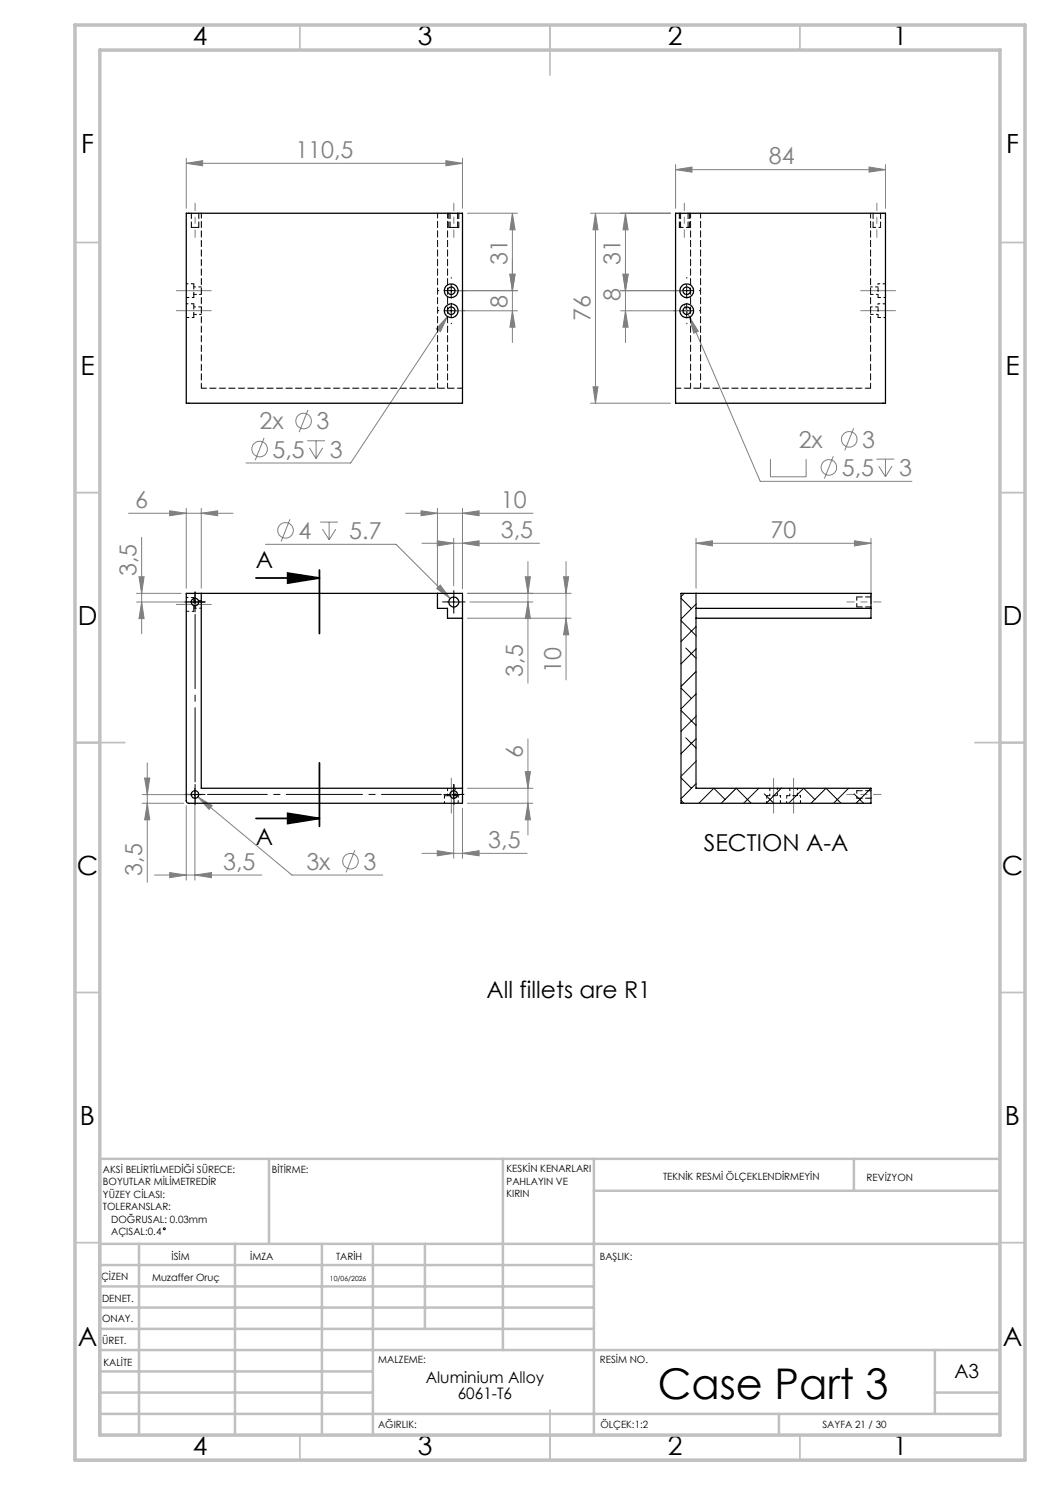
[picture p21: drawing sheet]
<svg xmlns="http://www.w3.org/2000/svg" width="210mm" height="297mm" viewBox="0 0 210 297" stroke-linecap="round" stroke-linejoin="round" font-family="sans-serif">
<defs><g id="words">
<text font-size="8.5" x="131.5" y="279.7">Case Part 3</text>
<g font-size="5.3">
<text x="38.5" y="8.9">4</text>
<text x="83.5" y="8.9">3</text>
<text x="133.6" y="8.9">2</text>
<text x="178.6" y="8.9">1</text>
<text x="16.2" y="30.7">F</text>
<text x="201.2" y="30.7">F</text>
<text x="16.1" y="74.9">E</text>
<text x="201.1" y="74.9">E</text>
<text x="15.5" y="124.9">D</text>
<text x="200.5" y="124.9">D</text>
<text x="15.4" y="174.9">C</text>
<text x="200.4" y="174.9">C</text>
<text x="16" y="224.9">B</text>
<text x="201" y="224.9">B</text>
<text x="15.5" y="269.2">A</text>
<text x="200.5" y="269.2">A</text>
<text x="38.5" y="290.9">4</text>
<text x="83.5" y="290.9">3</text>
<text x="133.6" y="290.9">2</text>
<text x="178.6" y="290.9">1</text>
</g>
<g font-size="4.7" fill="#808080">
<text x="59.1" y="31.6">110,5</text>
<text x="153.8" y="32.9">84</text>
<text x="101.5" y="53" transform="rotate(-90 101.5 53)">31</text>
<text x="124.1" y="53" transform="rotate(-90 124.1 53)">31</text>
<text x="101.5" y="61.7" transform="rotate(-90 101.5 61.7)">8</text>
<text x="118.1" y="64.2" transform="rotate(-90 118.1 64.2)">76</text>
<text x="124.1" y="60.3" transform="rotate(-90 124.1 60.3)">8</text>
<text x="51.9" y="85.9">2x</text>
<text x="63.3" y="85.9">3</text>
<text x="159.7" y="89.6">2x</text>
<text x="172.4" y="89.6">3</text>
<text x="54.5" y="91.5">5,5</text>
<text x="66" y="91.5">3</text>
<text x="168.4" y="95.2">5,5</text>
<text x="179.8" y="95.2">3</text>
<text x="27" y="101.6">6</text>
<text x="100.2" y="101.6">10</text>
<text x="59.7" y="107.8">4</text>
<text x="69.9" y="107.8">5.7</text>
<text x="100.2" y="107.6">3,5</text>
<text x="154.1" y="107.6">70</text>
<text x="27.3" y="115.2" transform="rotate(-90 27.3 115.2)">3,5</text>
<text x="104.6" y="135.3" transform="rotate(-90 104.6 135.3)">3,5</text>
<text x="112.2" y="134.7" transform="rotate(-90 112.2 134.7)">10</text>
<text x="104.6" y="151.6" transform="rotate(-90 104.6 151.6)">6</text>
<text x="44.7" y="174">3,5</text>
<text x="61.3" y="173.9">3x</text>
<text x="72.7" y="173.9">3</text>
<text x="97.7" y="169.6">3,5</text>
<text x="28.5" y="175.1" transform="rotate(-90 28.5 175.1)">3,5</text>
</g>
<g font-size="4.7">
<text x="51.2" y="113.6">A</text>
<text x="51.2" y="169">A</text>
<text x="140.8" y="170.1">SECTION A-A</text>
<text x="97.3" y="199.6">All fillets are R1</text>
</g>
<text font-size="3.9" x="190.9" y="275.5">A3</text>
<g font-size="3.2">
<text x="85.1" y="276.7">Aluminium Alloy</text>
<text x="91.6" y="279.8">6061-T6</text>
</g>
<g font-size="2">
<text x="20.6" y="234.6">AKSİ BELİRTİLMEDİĞİ SÜRECE:</text>
<text x="20.6" y="237.1">BOYUTLAR MİLİMETREDİR</text>
<text x="20.6" y="239.6">YÜZEY CİLASI:</text>
<text x="54.4" y="234.6">BİTİRME:</text>
<text x="101.3" y="234.5">KESKİN KENARLARI</text>
<text x="101.3" y="237">PAHLAYIN VE</text>
<text x="101.3" y="239.5">KIRIN</text>
<text x="132.6" y="236">TEKNİK RESMİ ÖLÇEKLENDİRMEYİN</text>
<text x="173.3" y="236.2">REVİZYON</text>
<text x="20.6" y="242.1">TOLERANSLAR:</text>
<text x="22.2" y="244.6">DOĞRUSAL: 0.03mm</text>
<text x="22.2" y="247.1">AÇISAL:0.4</text>
<text x="34.3" y="252">İSİM</text>
<text x="50" y="251.9">İMZA</text>
<text x="67.2" y="251.9">TARİH</text>
<text x="120" y="251.9">BAŞLIK:</text>
<text x="20.2" y="256.1">ÇİZEN</text>
<text x="30.4" y="256.1">Muzaffer Oruç</text>
<text x="20.4" y="260.3">DENET.</text>
<text x="20.4" y="264.4">ONAY.</text>
<text x="20.5" y="268.8">ÜRET.</text>
<text x="20.7" y="273.1">KALİTE</text>
<text x="75.6" y="272.5">MALZEME:</text>
<text x="120" y="272.5">RESİM NO.</text>
<text x="75.6" y="285.5">AĞIRLIK:</text>
<text x="120.1" y="285.6">ÖLÇEK:1:2</text>
<text x="164.5" y="285.6">SAYFA 21 / 30</text>
</g>
<text font-size="1.4" x="66" y="256.1">10/06/2026</text>
</g></defs>
<g fill="none" stroke="#808080" stroke-width=".2">
<path d="M37.3 32.7l3.2-.6v1.1zM37.3 31.6v10.1M37.3 32.7h55.2M89.2 32.1l3.3 .6-3.3 .5zM92.5 31.6v10.1M135.1 33.9l3.3-.5v1zM135.1 32.9v8.8M135.1 33.9h42M173.8 33.4l3.3 .5-3.3 .5zM177.1 32.9v8.8M93.5 42.6h10M102 54.9h1l-.5 3.2z"/>
<path d="M102.5 42.6l.5 3.4h-1zM102.5 42.6v25.9M103.5 58.1h-12.2M118.1 42.6h16M119.1 42.6v38M119.1 42.6l.5 3.4h-1zM124.6 54.9h1l-.5 3.2zM125.1 42.6v25.9M125.1 42.6l.5 3.4h-1zM136.3 58.1h-12.2M89.5 63.3l-1.4 3-.9-.5zM89.5 63.3l-19.4 29.3h-20.9"/>
<path d="M91.3 62.2h12.2M102.5 62.2l.5 3.2h-1zM118.6 77.4h1l-.5 3.2zM124.1 62.2h12.2M125.1 62.2l.5 3.2h-1zM136.8 60.9l15.2 35.4h30.4M137.9 63.4l1.8 2.8-1 .4zM52.8 87.6l-1.8 4.4M61.5 88.2h3.5M61.6 82l-1.8 4.4M61.9 89.6l1.3 2.1M63.2 88.2v3.5"/>
<path d="M64.6 89.6l-1.4 2.1M118.1 80.6h16M154.1 91.8v3.6h7.1v-3.6M166.7 91.3l-1.8 4.4M170.7 85.7l-1.8 4.4M175.3 91.8h3.6M175.8 93.2l1.3 2.2M177.1 91.8v3.6M178.4 93.2l-1.3 2.2M25.7 102.7h20.9M27.3 118.7h8.9M27.8 115.4h1l-.5 3.3z"/>
<path d="M28.3 107.5v19.2M33.9 102.2l3.4 .5-3.4 .4zM37.3 101.7v15.9M40.3 102.7l3.2-.5v.9zM40.3 101.7v15.9M53.1 108.9h26.1l10.8 10.8M58 103.9l-1.8 4.4M64 104.4h3.6M64.5 105.8l1.3 2.1M65.8 104.4v3.5M67.2 105.8l-1.4 2.1M81.1 102.7h25.5"/>
<path d="M84.2 102.2l3.3 .5-3.3 .4zM84.4 108.7h23.5M87.3 117.7l.8-.7 1.9 2.7zM87.5 108.2l3.2 .5-3.2 .5zM87.5 101.7v15.9M90.7 107.7v9.5M92.5 102.7l3.3-.5v.9zM92.5 108.7l3.3-.5v1zM92.5 101.7v15.9M93.5 118.7h20.7M105.1 115.4h1l-.5 3.3zM105.6 112.3v24.3"/>
<path d="M112.7 115.4h1l-.5 3.3zM113.2 112.3v23.7M139.2 108.7l3.3-.5v1zM139.2 107.7v9.9M139.2 108.7h35M170.9 108.2l3.3 .5-3.3 .5zM174.2 107.7v12.9M27.3 120.4h10.7M28.3 120.4l.5 3.3h-1zM93.5 123.6h20.7M94 120.4h12.6M105.6 120.4l.5 3.3h-1z"/>
<path d="M113.2 123.6l.5 3.4h-1zM28.4 158.9h9.6M28.9 155.6h1.1l-.5 3.3zM29.5 152.6v23.9M39 159.9v16.1M39.6 159.4l2.8 1.7-.6 .8zM39.6 159.4l18.8 15.6h18.2M90.7 159.9v11.8M93.5 157.7h13.1M105.1 154.3h1l-.5 3.4zM105.6 147.8v19.2M28.4 160.7h8.4"/>
<path d="M29.5 160.7l.5 3.3h-1.1zM30.9 175h21.5M33.9 174.5l3.4 .5-3.4 .5zM37.3 161.1v14.9M39 175l3.3-.5v1zM71 170l-1.8 4.5M84.4 170.7h21M87.5 170.1l3.2 .6-3.2 .5zM92.5 170.7l3.3-.6v1.1zM92.5 161.6v10.1M93.5 160.7h13.1M105.6 160.7l.5 3.3h-1z"/>
<circle cx="51.9" cy="89.8" r="1.55"/>
<circle cx="60.7" cy="84.2" r="1.55"/>
<circle cx="165.8" cy="93.5" r="1.55"/>
<circle cx="169.9" cy="87.9" r="1.55"/>
<circle cx="57.1" cy="106.1" r="1.55"/>
<circle cx="70.1" cy="172.2" r="1.55"/>
</g>
<g fill="none" stroke="#000" stroke-width=".2">
<path d="M89 58.1h2.5M90.2 56.9v2.5M136.1 58.1h2.5M137.3 56.9v2.5M89 62.2h2.5M90.2 60.9v2.5M136.1 62.2h2.5M137.3 60.9v2.5M39 119.2v2.5M90.7 119.2v2.5M37.7 120.4h2.6M89.5 120.4h2.5"/>
<path d="M37.7 158.9h2.6M39 157.7v2.5M89.5 158.9h2.5M90.7 157.7v2.5"/>
<circle cx="32.9" cy="245.8" r=".19"/>
</g>
<path d="M51.2 115.6h12.7M57.5 114.6l6.4 1-6.4 1zM63.9 114v12.7M63.9 152.6v12.7M51.2 163.7h12.7M57.5 162.7l6.4 1-6.4 1z" fill="none" stroke="#000" stroke-width=".35"/>
<g fill="none" stroke="#000" stroke-width=".2" stroke-dasharray="15.2 1.3 1.3 1.3">
<path d="M87.8 58.1h-.2M90.3 59.6v-.1M90.3 55.6v-.1M92.8 58.1h.1M134.9 58.1h-.2M137.4 59.6v-.1M137.4 55.6v-.1M139.9 58.1h.1M87.8 62.1h-.2M90.3 64.6v.2M90.3 60.6v.2M92.8 62.1h.1"/>
<path d="M134.9 62.1h-.2M137.4 64.6v.2M137.4 60.6v.2M139.9 62.1h.1M39 119.1v-.7M90.8 119.1v-1M37.8 120.4h-.8M39 121.6v.8M39 120.4v-1.3M39 120.4h-1.2M39 120.4v1.2M39 120.4h1.3"/>
<path d="M40.3 120.4h.7M89.5 120.4h-1M90.8 121.6v1M92 120.4h1M37.8 158.9h-.8M39 157.6v-.7M39 158.9v-1.3M39 158.9h-1.2M39 158.9v1.2M39 158.9h1.3M40.3 158.9h.7M89.5 158.9h-.7"/>
<path d="M90.8 157.6v-.7M92 158.9h.8M39 160.1v.8M90.8 160.1v.8"/>
</g>
<path d="M41.5 158.9h46.8" fill="none" stroke="#000" stroke-width=".2" stroke-dasharray="15.2 1.3 1.3 1.3" stroke-dashoffset="3.3"/>
<path d="M39 156.4v-33.5" fill="none" stroke="#000" stroke-width=".2" stroke-dasharray="15.2 1.3 1.3 1.3" stroke-dashoffset=".4"/>
<path d="M39 47.5v-6.9M90.8 47.5v-6.9M136.9 47.5v-6.9M175.4 47.5v-6.9M169.4 120.4h6.8M169.4 158.9h6.8" fill="none" stroke="#808080" stroke-width=".2" stroke-dasharray="15.2 1.3 1.3 1.3" stroke-dashoffset="13.7"/>
<g fill="none" stroke="#808080" stroke-width=".2" stroke-dasharray="15.2 1.3 1.3 1.3">
<path d="M38.8 58.1h3.5M38.8 58.1h-3.5M172.1 58.1h3.5M175.6 58.1h3.5M38.8 62.1h3.5M38.8 62.1h-3.5M172.1 62.1h3.5M175.6 62.1h3.5M38.8 120.9h3.5M38.8 120.9h-3.5M90.3 155.6v3.5M90.3 159.1v3.5"/>
<path d="M154.7 159.1v3.5M154.7 155.6v3.5M158.7 159.1v3.5M158.7 155.6v3.5"/>
</g>
<g fill="none" stroke="#c0c0c0" stroke-width=".35">
<path d="M60 5v5M110 5v10M160 5v5M15 48.5h5M200 48.5h5M15 98.5h5M200 98.5h5M15 148.5h10M195 148.5h10M15 198.5h5M200 198.5h5M15 248.5h5"/>
<path d="M200 248.5h5M60 287v5M110 282v10M160 287v5"/>
</g>
<g fill="none" stroke="#c0c0c0" stroke-width=".5">
<path d="M53.8 231.8v17M100.6 231.8v38.2M118.8 231.8v55.2M118.8 238.2h81.2M170.8 231.8v6.4M200 231.8h-180v55.2M20 248.8h180M20 257.3h98.8M20 253h98.8M27.8 248.8v38.2M47 248.8v38.2M64.4 248.8v38.2"/>
<path d="M74.6 248.8v38.2M85 248.8v17M20 265.8h98.8M20 261.5h98.8M20 278.5h54.6M20 274.3h54.6M20 270h180M187 278.5h13M187 270v12.8M20 282.8h180M155.8 282.8v4.2"/>
</g>
<path d="M15 5h190v287h-190zM20 10h180v277h-180z" fill="none" stroke="#c0c0c0" stroke-width=".7"/>
<path d="M57.5 114.6l6.4 1-6.4 1zM57.5 162.7l6.4 1-6.4 1z" fill="#000"/>
<g fill="#808080">
<path d="M170.9 108.2l3.3 .5-3.3 .5zM139.2 108.7l3.3-.5v1z"/>
<path d="M89.2 32.1l3.3 .6-3.3 .5zM37.3 32.7l3.2-.6v1.1zM92.5 102.7l3.3-.5v.9zM84.2 102.2l3.3 .5-3.3 .4zM92.5 108.7l3.3-.5v1zM87.5 108.2l3.2 .5-3.2 .5z"/>
<path d="M89.5 63.3l-2.3 2.5 .9 .5zM137.9 63.4l.8 3.2 1-.4zM88.1 117l-.8 .7 2.7 2zM39.6 159.4l2.2 2.5 .6-.8zM33.9 174.5l3.4 .5-3.4 .5zM39 175l3.3-.5v1zM87.5 170.1l3.2 .6-3.2 .5zM92.5 170.7l3.3-.6v1.1zM33.9 102.2l3.4 .5-3.4 .4zM40.3 102.7l3.2-.5v.9z"/>
<path d="M135.1 33.9l3.3-.5v1zM173.8 33.4l3.3 .5-3.3 .5z"/>
<path d="M102.5 62.2l.5 3.2h-1zM102 54.9h1l-.5 3.2zM125.1 62.2l.5 3.2h-1zM124.6 54.9h1l-.5 3.2zM105.6 120.4l.5 3.3h-1zM105.1 115.4h1l-.5 3.3zM28.3 120.4l.5 3.3h-1zM27.8 115.4h1l-.5 3.3z"/>
<path d="M118.6 77.4h1l-.5 3.2zM119.1 42.6l.5 3.4h-1zM124.6 54.9h1l-.5 3.2zM125.1 42.6l.5 3.4h-1z"/>
<path d="M102.5 42.6l.5 3.4h-1zM102 54.9h1l-.5 3.2zM112.7 115.4h1l-.5 3.3zM113.2 123.6l.5 3.4h-1zM28.9 155.6h1.1l-.5 3.3zM29.5 160.7l.5 3.3h-1.1zM105.1 154.3h1l-.5 3.4zM105.6 160.7l.5 3.3h-1z"/>
</g>
<g fill="none" stroke="#000" stroke-width=".25">
<path d="M37.3 42.6h55.2v38h-55.2zM135.1 42.6h42v38h-42zM37.3 118.7h55.2v42l-55-.1-.2-.3zM40.3 118.7v39h52.2M87.5 118.7v3h2v1.9h3M139.2 118.7v39h35v3h-38v-42h38v4.9h-35M139.2 121.7h35"/>
<circle cx="90.2" cy="58.1" r=".74"/>
<circle cx="90.2" cy="58.1" r="1.38"/>
<circle cx="137.3" cy="58.1" r=".76"/>
<circle cx="137.4" cy="58.1" r="1.36"/>
<circle cx="90.2" cy="62.2" r="1.38"/>
<circle cx="90.3" cy="62.1" r=".75"/>
<circle cx="137.3" cy="62.1" r=".75"/>
<circle cx="137.3" cy="62.2" r="1.37"/>
<circle cx="39" cy="120.4" r=".74"/>
<circle cx="90.7" cy="120.4" r="1.01"/>
<circle cx="39" cy="158.9" r=".75"/>
<circle cx="90.7" cy="158.9" r=".75"/>
</g>
<path d="M38.3 45.5h.7M39 45.5h.8M90 45.5h.8M90.8 45.5h.7" fill="none" stroke="#000" stroke-width=".2" stroke-dasharray="1.3 .6" stroke-dashoffset=".4"/>
<g fill="none" stroke="#000" stroke-width=".2" stroke-dasharray="1.3 .6" stroke-dashoffset=".2">
<path d="M38.3 42.6v2.9M38.8 59.5v-2.7M39.8 45.5v-2.9M89.8 42.6v2.9M90 42.6v2.9M91.5 45.5v-2.9M91.8 45.5v-2.9M135.9 42.6v2.9M136.1 42.6v2.9M137.6 45.5v-2.9M137.9 45.5v-2.9M174.6 42.6v2.9"/>
<path d="M176.1 45.5v-2.9M38.8 63.5v-2.7M40.3 77.6h52.2M135.1 77.6h39M174.2 119.4h-2.8M38.8 122.3v-2.8M171.4 121.4h2.8M88.9 159.1h2.7M171.4 159.6h2.8M174.2 158.1h-2.8"/>
</g>
<path d="M40.3 42.6v35M87.5 42.6v35M89.5 42.6v35M138.1 42.6v35M140.1 42.6v35M174.1 42.6v35" fill="none" stroke="#000" stroke-width=".2" stroke-dasharray="1.3 .6" stroke-dashoffset=".3"/>
<path d="M89.8 45.5h.2M91.5 45.5h.3M135.9 45.5h.2M137.6 45.5h.3" fill="none" stroke="#000" stroke-width=".2" stroke-dasharray="1.3 .6"/>
<g fill="none" stroke="#000" stroke-width=".2" stroke-dasharray="1.3 .6" stroke-dashoffset=".8">
<path d="M37.3 59.5h1.5M38.8 56.8h-1.5M38.8 58.9h1.5M40.3 57.4h-1.5M136.1 45.5h1.5M174.1 58.9h1.5M174.6 45.5h1.5M175.6 59.5h1.5M175.6 57.4h-1.5M177.1 56.8h-1.5M37.3 63.5h1.5M38.8 60.8h-1.5"/>
<path d="M38.8 62.9h1.5M40.3 61.4h-1.5M174.1 62.9h1.5M175.6 63.5h1.5M175.6 61.4h-1.5M177.1 60.8h-1.5M38.8 119.5h-1.5M37.3 122.3h1.5M38.8 121.6h1.5M40.3 120.1h-1.5M88.9 159.1v1.5M89.5 157.6v1.5"/>
<path d="M91 159.1v-1.5M153.3 159.1v1.5M154 157.6v1.5M155.5 159.1v-1.5M157.3 159.1v1.5M158 157.6v1.5M159.5 159.1v-1.5M171.4 158.1v1.5M91.6 160.6v-1.5M156.1 160.6v-1.5M160.1 160.6v-1.5"/>
</g>
<path d="M175.6 58.1v-1.3M175.6 59.5v-1.4M175.6 62.1v-1.3M175.6 63.5v-1.4M153.3 159.1h1.4M154.7 159.1h1.4M157.3 159.1h1.4M158.7 159.1h1.4" fill="none" stroke="#000" stroke-width=".2" stroke-dasharray="1.3 .6" stroke-dashoffset=".7"/>
<g fill="none" stroke="#000" stroke-width=".2">
<path d="M136.2 119.7l2.1 2M136.9 118.7l-.7 .6M136.2 137.6l2.1 2.1M136.2 124.1l3 3M137.2 129.6l2 2.1M139.2 120.8l-3 3M139.2 125.3l-3 3M139.2 129.8l-3 3M139.2 134.3l-3 3M139.2 138.8l-3 3M136.2 155.6l2.1 2.1M136.2 142.1l3 3"/>
<path d="M137.2 147.6l2 2M139.2 143.3l-3 3M139.2 147.7l-3 3M139.2 152.3l-3 3M139.2 156.7l-3 3M145 159.9l-2.2-2.2-3 3M151.8 157.7l-3.1 3M152.9 158.8l1.9 1.9M156.2 157.7h.1M156.2 157.7l-3 3M163 159.9l-2.3-2.2-3 3M169.7 157.7l-3 3"/>
<path d="M170.8 158.8l1.9 1.9M174.2 157.7l-3 3M136.2 160.1l.6 .6M144.3 160.7l2.9-3 3 3M162.2 160.7l3-3 3 3"/>
</g>
<path d="M171.4 119.4v2" fill="none" stroke="#000" stroke-width=".2" stroke-dasharray="1.3 .6" stroke-dashoffset=".6"/>
<use href="#words"/>
</svg>
